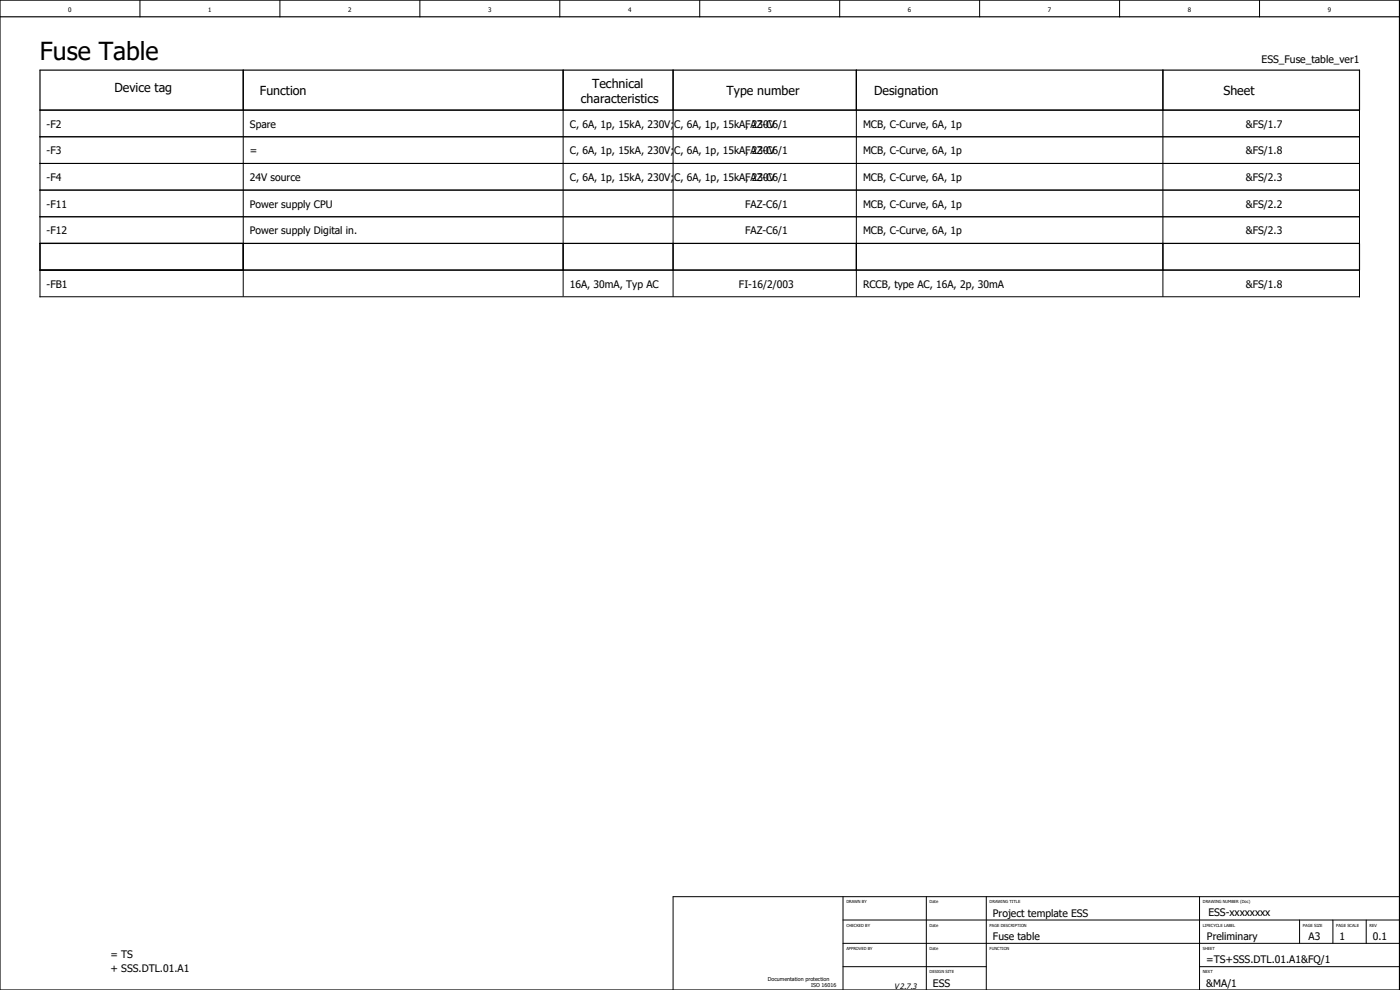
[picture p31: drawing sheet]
<svg xmlns="http://www.w3.org/2000/svg" width="420mm" height="297mm" viewBox="0 0 420 297" stroke-linecap="round" stroke-linejoin="round" font-family="sans-serif">
<defs><g id="words">
<text font-size="7.5" x="12" y="18">Fuse Table</text>
<g font-size="3.7">
<text x="34.4" y="27.5">Device tag</text>
<text x="78" y="28.5">Function</text>
<text x="177.7" y="26.3">Technical</text>
<text x="218.1" y="28.5">Type number</text>
<text x="262.4" y="28.5">Designation</text>
<text x="367.2" y="28.5">Sheet</text>
<text x="174.3" y="30.8">characteristics</text>
</g>
<g font-size="3.1">
<text x="378.6" y="19">ESS_Fuse_table_ver1</text>
<text x="14" y="38.3">-F2</text>
<text x="75" y="38.3">Spare</text>
<text x="171" y="38.3">C, 6A, 1p, 15kA, 230V;C, 6A, 1p, 15kA, 230V</text>
<text x="223.6" y="38.3">FAZ-C6/1</text>
<text x="259" y="38.3">MCB, C-Curve, 6A, 1p</text>
<text x="373.9" y="38.3">&amp;FS/1.7</text>
<text x="14" y="46.3">-F3</text>
<text x="75" y="46.3">=</text>
<text x="171" y="46.3">C, 6A, 1p, 15kA, 230V;C, 6A, 1p, 15kA, 230V</text>
<text x="223.6" y="46.3">FAZ-C6/1</text>
<text x="259" y="46.3">MCB, C-Curve, 6A, 1p</text>
<text x="373.9" y="46.3">&amp;FS/1.8</text>
<text x="14" y="54.3">-F4</text>
<text x="75" y="54.3">24V source</text>
<text x="171" y="54.3">C, 6A, 1p, 15kA, 230V;C, 6A, 1p, 15kA, 230V</text>
<text x="223.6" y="54.3">FAZ-C6/1</text>
<text x="259" y="54.3">MCB, C-Curve, 6A, 1p</text>
<text x="373.9" y="54.3">&amp;FS/2.3</text>
<text x="14" y="62.3">-F11</text>
<text x="75" y="62.3">Power supply CPU</text>
<text x="223.6" y="62.3">FAZ-C6/1</text>
<text x="259" y="62.3">MCB, C-Curve, 6A, 1p</text>
<text x="373.9" y="62.3">&amp;FS/2.2</text>
<text x="14" y="70.3">-F12</text>
<text x="75" y="70.3">Power supply Digital in.</text>
<text x="223.6" y="70.3">FAZ-C6/1</text>
<text x="259" y="70.3">MCB, C-Curve, 6A, 1p</text>
<text x="373.9" y="70.3">&amp;FS/2.3</text>
<text x="14" y="86.3">-FB1</text>
<text x="171" y="86.3">16A, 30mA, Typ AC</text>
<text x="221.8" y="86.3">FI-16/2/003</text>
<text x="259" y="86.3">RCCB, type AC, 16A, 2p, 30mA</text>
<text x="373.9" y="86.3">&amp;FS/1.8</text>
<text x="298" y="275">Project template ESS</text>
<text x="362.6" y="274.9">ESS-xxxxxxxx</text>
<text x="392.7" y="281.9">A3</text>
<text x="33.1" y="287.5">= TS</text>
<text x="298" y="282">Fuse table</text>
<text x="362.2" y="282">Preliminary</text>
<text x="402" y="282">1</text>
<text x="412" y="282">0.1</text>
<text x="33.1" y="291.5">+ SSS.DTL.01.A1</text>
<text x="362" y="289">=TS+SSS.DTL.01.A1&amp;FQ/1</text>
<text x="280" y="296">ESS</text>
<text x="362" y="296">&amp;MA/1</text>
</g>
<text font-size="2.3" x="268.4" y="296.8">V2.7.3</text>
<g font-size="1.9">
<text x="20.5" y="3.7">0</text>
<text x="62.5" y="3.7">1</text>
<text x="104.5" y="3.7">2</text>
<text x="146.5" y="3.7">3</text>
<text x="188.5" y="3.7">4</text>
<text x="230.5" y="3.7">5</text>
<text x="272.5" y="3.7">6</text>
<text x="314.5" y="3.7">7</text>
<text x="356.5" y="3.7">8</text>
<text x="398.5" y="3.7">9</text>
</g>
<g font-size="1.6">
<text x="230.4" y="294.3">Documentation protection</text>
<text x="243.4" y="296.3">ISO 16016</text>
</g>
<g font-size="1.2">
<text x="254" y="271">DRAWN BY</text>
<text x="279" y="271">Date</text>
<text x="297" y="271">DRAWING TITLE</text>
<text x="361" y="271">DRAWING NUMBER (Doc)</text>
<text x="254" y="278">CHECKED BY</text>
<text x="279" y="278">Date</text>
<text x="297" y="278">PAGE DESCRIPTION</text>
<text x="361" y="278">LIFECYCLE LABEL</text>
<text x="391" y="278">PAGE SIZE</text>
<text x="401" y="278">PAGE SCALE</text>
<text x="411" y="278">REV</text>
<text x="254" y="285">APPROVED BY</text>
<text x="279" y="285">Date</text>
<text x="297" y="285">FUNCTION</text>
<text x="361" y="285">SHEET</text>
<text x="279" y="292">DESIGN SITE</text>
<text x="361" y="292">NEXT</text>
</g>
</g></defs>
<g fill="none" stroke="#000" stroke-width=".3">
<path d="M42 0v5M84 0v5M126 0v5M168 0v5M210 0v5M252 0v5M294 0v5M336 0v5M378 0v5M12 33h396v40h-396zM73 33.2v7.7M169 33v7.7"/>
<path d="M202 33.2v7.7M257 33.2v7.7M349 33.2v7.7M12 41h396M12 49h396M12 57h396M73 41.2v7.7M73 49.2v7.7M73 57.2v7.7M169 41v7.7M169 49v7.7M169 57v7.7"/>
<path d="M202 41.2v7.7M202 49.2v7.7M202 57.2v7.7M257 41.2v7.7M257 49.2v7.7M257 57.2v7.7M349 41.2v7.7M349 49.2v7.7M349 57.2v7.7M12 65h396M73 65.2v7.7M169 65v7.7"/>
<path d="M202 65.2v7.7M257 65.2v7.7M349 65.2v7.7M12 81h396v8h-396zM73 81.2v7.7M169 81v7.7M202 81.2v7.7M257 81.2v7.7M349 81.2v7.7M253 276h167M253 269v28M278 269v28"/>
<path d="M296 269v28M360 269v28M390 276v7M400 276v7M410 276v7M420 269h-218v28M253 283h167M253 290h43M360 290h60"/>
</g>
<g fill="none" stroke="#000" stroke-width=".35">
<path d="M0 5h420M0 0h420v297h-420zM12 21h396v12h-396zM73 21v12M169 21v12M202 21v12M257 21v12M349 21v12M12 73h396v8h-396zM73 73v8M169 73v8M202 73v8"/>
<path d="M257 73v8M349 73v8"/>
</g>
<use href="#words"/>
</svg>
